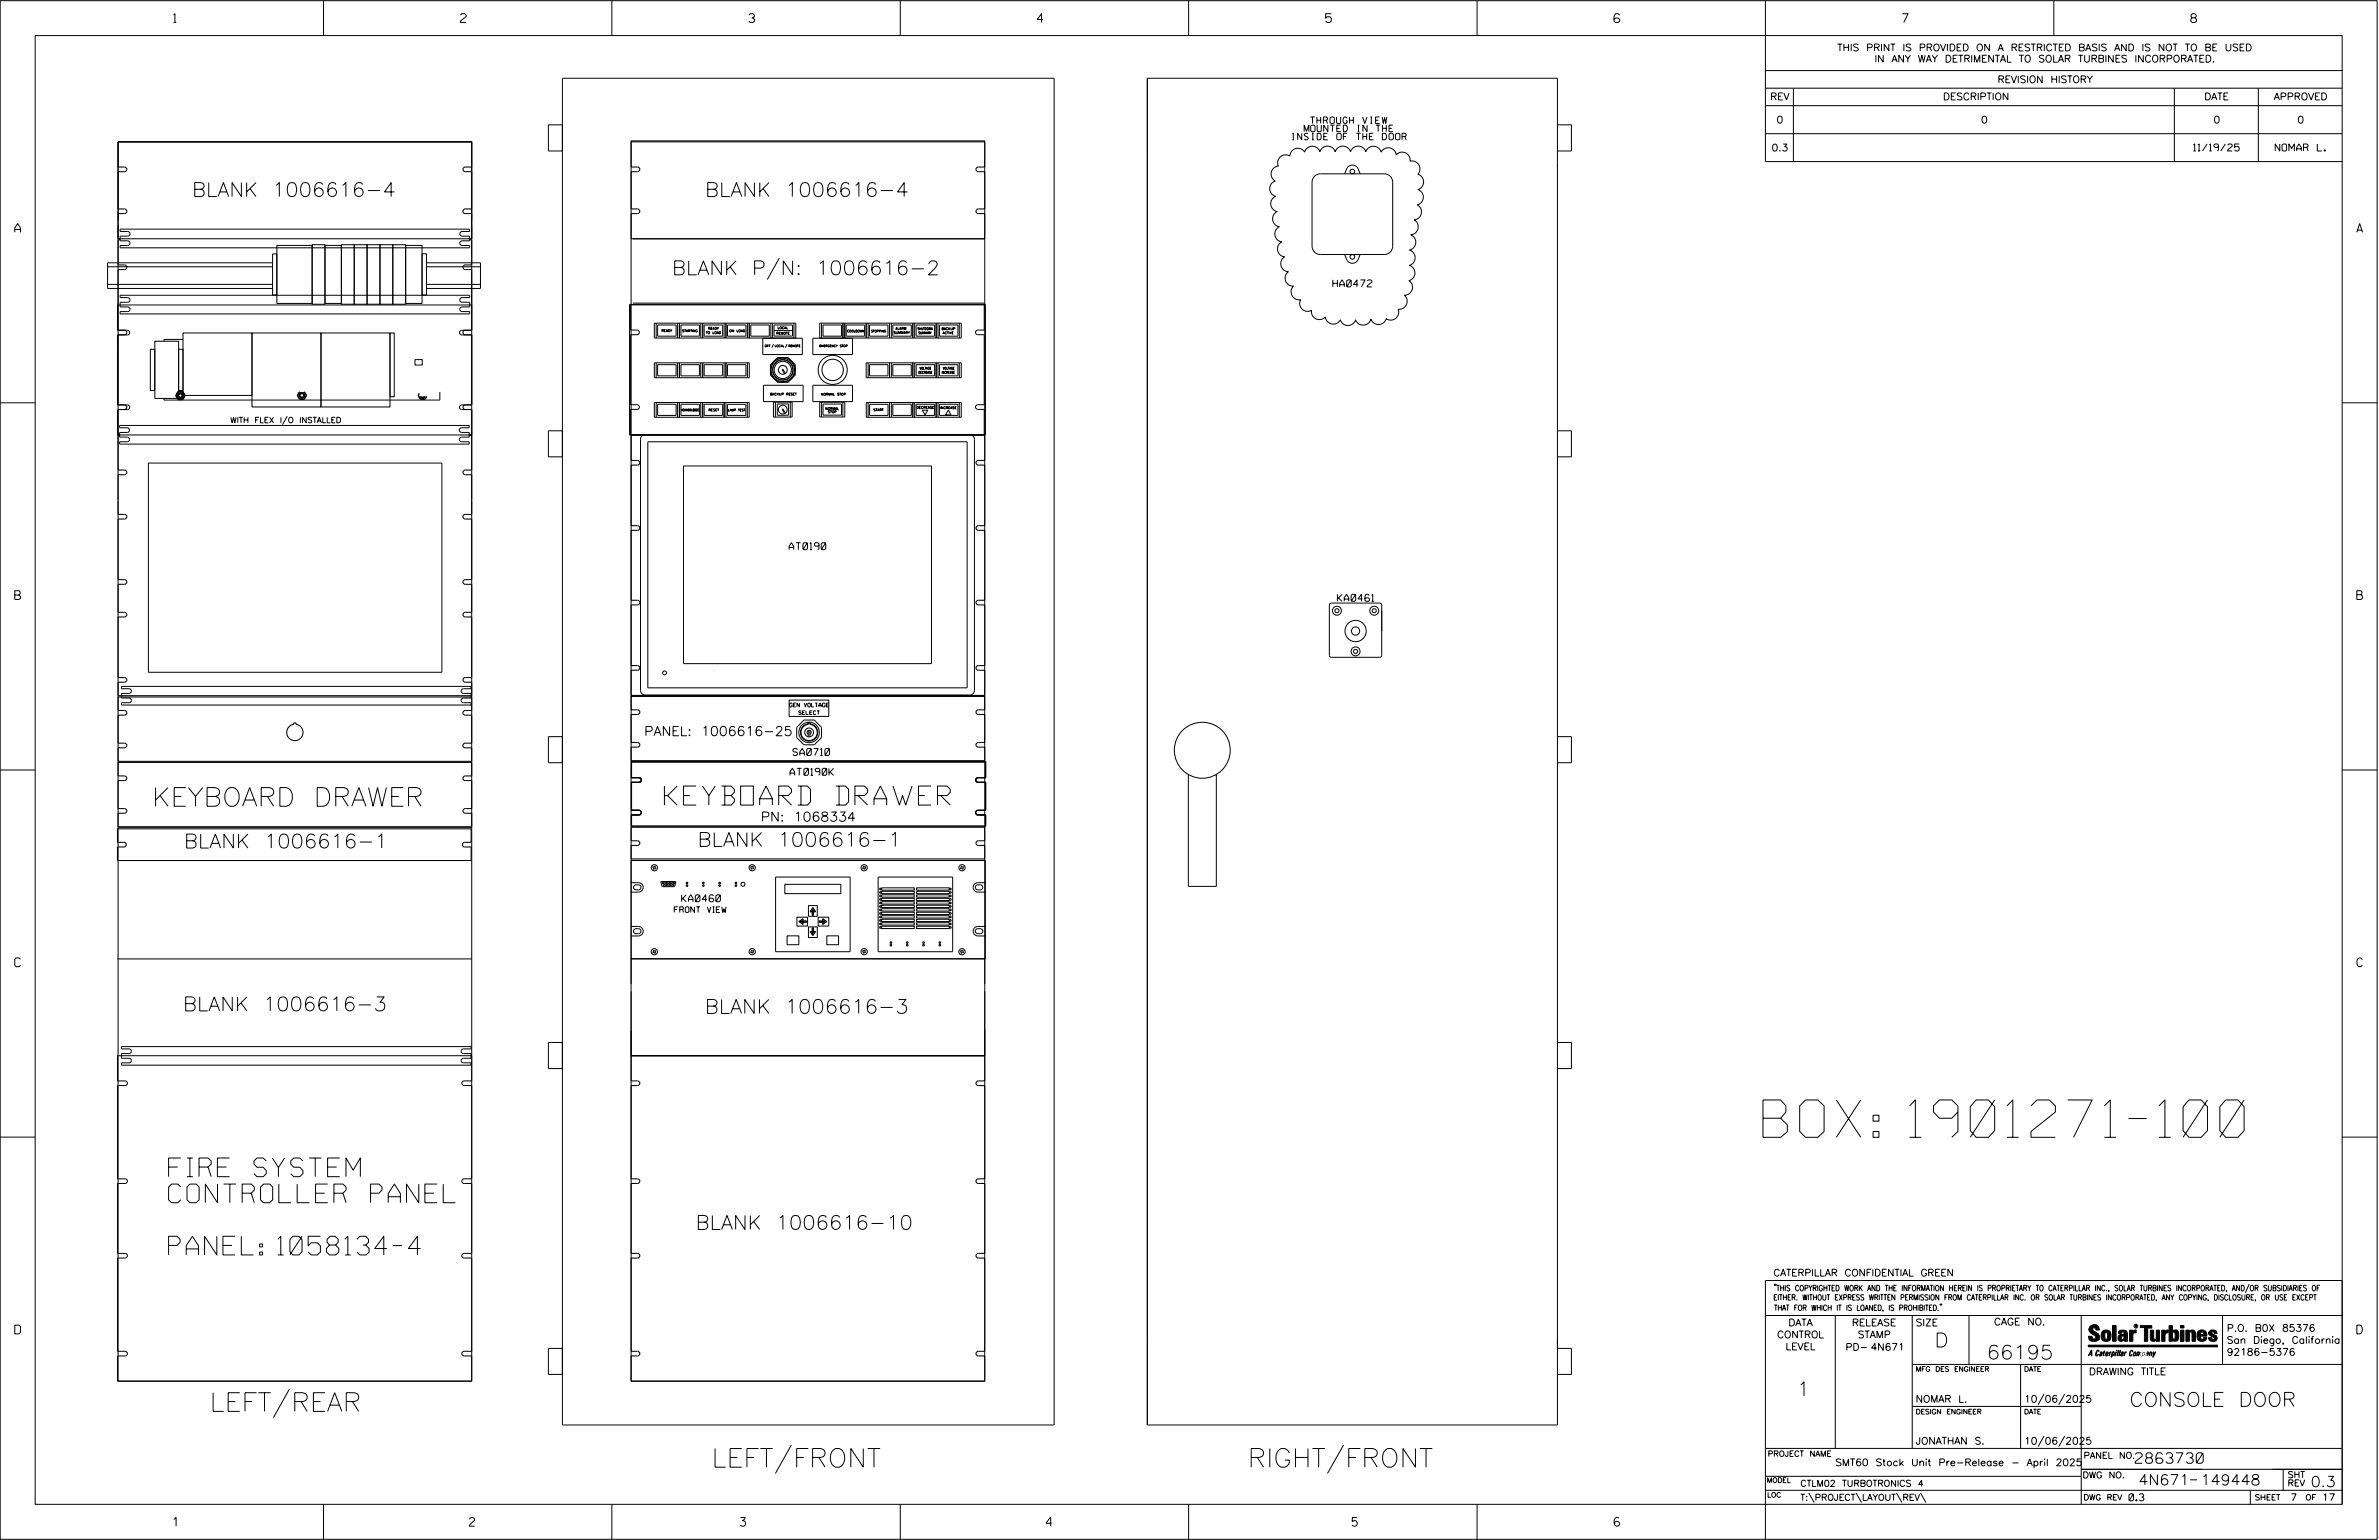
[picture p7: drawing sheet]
<svg xmlns="http://www.w3.org/2000/svg" width="864mm" height="559mm" viewBox="0 0 864 559" stroke-linecap="round" stroke-linejoin="round" font-family="sans-serif">
<defs><g id="words">
<text font-size="13.5" x="640" y="412.7">BOX: 1901271-100</text>
<text font-size="6.9" x="241.2" y="292.1">KEYBOARD DRAWER</text>
<g font-size="6.8">
<text x="55.2" y="292.5">KEYBOARD DRAWER</text>
<text x="61.2" y="427">FIRE SYSTEM</text>
<text x="61.2" y="436.4">CONTROLLER PANEL</text>
<text x="61.2" y="455.4">PANEL: 1058134-4</text>
<text x="76.1" y="512.1">LEFT/REAR</text>
<text x="258.3" y="532.4">LEFT/FRONT</text>
<text x="452.9" y="532.4">RIGHT/FRONT</text>
</g>
<g font-size="5.1">
<text x="69.7" y="71.3">BLANK 1006616-4</text>
<text x="256" y="71.3">BLANK 1006616-4</text>
<text x="244" y="99.7">BLANK P/N: 1006616-2</text>
<text x="66.8" y="307.7">BLANK 1006616-1</text>
<text x="253.2" y="307.1">BLANK 1006616-1</text>
<text x="66.4" y="366.8">BLANK 1006616-3</text>
<text x="255.9" y="367.7">BLANK 1006616-3</text>
<text x="252.5" y="446.1">BLANK 1006616-10</text>
<text x="702.3" y="488.8">D</text>
<text x="721.2" y="493.2">66195</text>
<text x="652.2" y="506.5">1</text>
<text x="773" y="510.3">CONSOLE DOOR</text>
</g>
<g font-size="3.8">
<text x="775.1" y="531">2863730</text>
<text x="776.3" y="538.9">4N671</text>
<text x="798.8" y="538.9">149448</text>
<text x="838.8" y="539.5">0.3</text>
</g>
<g font-size="3.4">
<text x="233.9" y="267">PANEL: 1006616-25</text>
<text x="276.2" y="298">PN: 1068334</text>
</g>
<g font-size="3.2">
<text x="63" y="8.2">1</text>
<text x="167.2" y="8.2">2</text>
<text x="271.8" y="8.2">3</text>
<text x="376.5" y="8.2">4</text>
<text x="481.2" y="8.2">5</text>
<text x="690.6" y="8.2">7</text>
<text x="795.3" y="8.2">8</text>
<text x="5.4" y="84.3">A</text>
<text x="855.5" y="84.3">A</text>
<text x="5.4" y="217.5">B</text>
<text x="855.6" y="217.5">B</text>
<text x="5.4" y="350.8">C</text>
<text x="855.6" y="350.8">C</text>
<text x="5.4" y="484">D</text>
<text x="855.6" y="484">D</text>
<text x="62.8" y="553.8">1</text>
<text x="170.4" y="553.8">2</text>
<text x="268.8" y="553.8">3</text>
<text x="379.8" y="553.8">4</text>
<text x="490.8" y="553.8">5</text>
<text x="585.9" y="553.8">6</text>
</g>
<g font-size="2.5">
<text x="666.9" y="18.5">THIS PRINT IS PROVIDED ON A RESTRICTED BASIS AND IS NOT TO BE USED</text>
<text x="680.5" y="22.6">IN ANY WAY DETRIMENTAL TO SOLAR TURBINES INCORPORATED.</text>
<text x="725.1" y="30">REVISION HISTORY</text>
<text x="642.6" y="36.3">REV</text>
<text x="705.3" y="36.3">DESCRIPTION</text>
<text x="800.2" y="36.3">DATE</text>
<text x="825.4" y="36.3">APPROVED</text>
<text x="644.9" y="44.7">0</text>
<text x="719.1" y="44.7">0</text>
<text x="803.5" y="44.7">0</text>
<text x="834" y="44.7">0</text>
<text x="643.1" y="54.8">0.3</text>
<text x="796.3" y="54.8">11/19/25</text>
<text x="825.9" y="54.8">NOMAR L.</text>
<text x="483.9" y="104.1">HA0472</text>
<text x="286.5" y="199.5">AT0190</text>
<text x="485.5" y="218.2">KA0461</text>
<text x="287.8" y="274.1">SA0710</text>
<text x="286.8" y="281.3">AT0190K</text>
<text x="247.4" y="327.2">KA0460</text>
<text x="643.8" y="463">CATERPILLAR CONFIDENTIAL GREEN</text>
<text x="645.1" y="485.5">CONTROL</text>
<text x="649.2" y="481.1">DATA</text>
<text x="672.3" y="481.1">RELEASE</text>
<text x="674.4" y="485.5">STAMP</text>
<text x="695.4" y="481.1">SIZE</text>
<text x="723.8" y="480.8">CAGE NO.</text>
<text x="808.4" y="483.1">P.O. B0X 85376</text>
<text x="648.2" y="489.8">LEVEL</text>
<text x="669.9" y="490">PD- 4N671</text>
<text x="808.4" y="487.5">San Diego, California</text>
<text x="808.4" y="491.8">92186-5376</text>
<text x="758.3" y="498.9">DRAWING TITLE</text>
<text x="695.4" y="508.9">NOMAR L.</text>
<text x="734.8" y="508.9">10/06/2025</text>
<text x="695.4" y="524.1">JONATHAN S.</text>
<text x="734.8" y="524.1">10/06/2025</text>
<text x="666.2" y="531.9">SMT60 Stock Unit Pre-Release - April 2025</text>
<text x="772.8" y="544.6">0.3</text>
<text x="831.4" y="544.6">7</text>
<text x="842.9" y="544.6">17</text>
</g>
<g font-size="2.4">
<text x="473.4" y="47.8">MOUNTED IN THE</text>
<text x="475.7" y="44.8">THROUGH VIEW</text>
<text x="468.7" y="50.7">INSIDE OF THE DOOR</text>
</g>
<g font-size="2.3">
<text x="756.4" y="529.2">PANEL NO.</text>
<text x="653.5" y="539.4">CTLM02 TURBOTRONICS 4</text>
<text x="756" y="536.3">DWG NO.</text>
<text x="830.4" y="539.3">REV</text>
<text x="830.4" y="536.2">SHT</text>
<text x="653.5" y="544.5">T:\PROJECT\LAYOUT\REV\</text>
</g>
<g font-size="2">
<text x="83.6" y="153.4">WITH FLEX I/O INSTALLED</text>
<text x="244.8" y="331.1">FRONT VIEW</text>
<text x="643.8" y="468.4">&quot;THIS COPYRIGHTED WORK AND THE INFORMATION HEREIN IS PROPRIETARY TO CATERPILLAR INC., SOLAR TURBINES INCORPORATED, AND/OR SUBSIDIARIES OF</text>
<text x="643.8" y="471.8">EITHER. WITHOUT EXPRESS WRITTEN PERMISSION FROM CATERPILLAR INC. OR SOLAR TURBINES INCORPORATED, ANY COPYING, DISCLOSURE, OR USE EXCEPT</text>
<text x="644" y="475.6">THAT FOR WHICH IT IS LOANED, IS PROHIBITED.&quot;</text>
<text x="641.7" y="528.5">PROJECT NAME</text>
<text x="756.3" y="544.3">DWG REV</text>
<text x="818.5" y="544.3">SHEET</text>
<text x="836.9" y="544.3">OF</text>
</g>
<g font-size="1.8">
<text x="695.4" y="497.6">MFG DES ENGINEER</text>
<text x="734.8" y="497.6">DATE</text>
<text x="695.4" y="513.1">DESIGN ENGINEER</text>
<text x="734.8" y="513.1">DATE</text>
<text x="641.3" y="538">MODEL</text>
<text x="641.5" y="543.3">LOC</text>
</g>
<g font-size="1.4">
<text x="286.6" y="256.5">GEN VOLTAGE</text>
<text x="289.9" y="259.3">SELECT</text>
</g>
<text font-size=".9" x="775.1" y="481.7">R</text>
<g font-size=".8">
<text x="257" y="119.6">READY</text>
<text x="282.3" y="119.4">LOCAL</text>
<text x="325.1" y="119.6">ALARM</text>
<text x="333.1" y="119.7">SHUTDOWN</text>
<text x="341.8" y="119.7">BACKUP</text>
<text x="240.1" y="120.4">READY</text>
<text x="247.6" y="120.5">STARTING</text>
<text x="256.2" y="121.1">TO LOAD</text>
<text x="264.7" y="120.5">ON LOAD</text>
<text x="277.2" y="125.9">OFF</text>
<text x="280.2" y="125.9">LOCAL</text>
<text x="281.8" y="121.4">REMOTE</text>
<text x="285.3" y="125.9">REMOTE</text>
<text x="297.4" y="125.9">EMERGENCY STOP</text>
<text x="307.5" y="120.6">COOLDOWN</text>
<text x="316.2" y="120.6">STOPPING</text>
<text x="324.3" y="121.1">SUMMARY</text>
<text x="333.4" y="121.2">SUMMARY</text>
<text x="342.2" y="121.2">ACTIVE</text>
<text x="333.4" y="135.6">DECREASE</text>
<text x="333.8" y="134.1">VOLTAGE</text>
<text x="341.8" y="135.6">INCREASE</text>
<text x="342.3" y="134.1">VOLTAGE</text>
<text x="279.5" y="143.4">BACKUP RESET</text>
<text x="298" y="143.5">NORMAL STOP</text>
<text x="247.4" y="149.2">ACKNOWLEDGE</text>
<text x="257.2" y="149.2">RESET</text>
<text x="264.3" y="149.2">LAMP TEST</text>
<text x="299.6" y="148.7">NORMAL</text>
<text x="300.5" y="149.9">STOP</text>
<text x="317.1" y="149.2">START</text>
<text x="332.7" y="148.3">DECREASE</text>
<text x="341.3" y="148.4">INCREASE</text>
</g>
</g></defs>
<g fill="none" stroke="#000" stroke-width=".36">
<path d="M.1 .2h862.8v558.4h-862.8zM12.8 12.9h837.4v533h-837.4zM117.4 .2v12.7M222.1 .2v12.7M326.8 .2v12.7M431.5 .2v12.7M536.2 .2v12.7M587.9 5.5l-.5-.5h-1l-.5 1v1.7l.5 .4h1l.6-.4v-.6l-.6-.5h-1l-.5 .5M640.9 .2v58.4h209.3M745.6 .2v12.7M204.2 28.4h178.5v488.7h-178.5zM416.5 28.4h148.9v488.7h-148.9z"/>
<path d="M640.9 25.6h209.3M640.9 32h209.3M640.9 38.3h209.3M651 32v26.6M789.3 32v26.6M819.8 32v26.6M42.9 51.5h128.3v449.7h-128.3zM204.2 45.3h-5.1v9.5h5.1M229.1 51.1h128.4v450.1h-128.4zM464.5 57.2a2.98 2.98 0 0 1 3.7-.6 2.89 2.89 0 0 1 2.2-2.7 2.89 2.89 0 0 1 3.2 1.2 2.93 2.93 0 0 1 2.7-2 2.93 2.93 0 0 1 2.8 1.9 2.91 2.91 0 0 1 2.8-2 2.91 2.91 0 0 1 2.8 2 2.94 2.94 0 0 1 2.8-2 2.94 2.94 0 0 1 2.8 2 2.91 2.91 0 0 1 2.7-2 2.91 2.91 0 0 1 2.8 2 2.92 2.92 0 0 1 2.8-1.9 2.92 2.92 0 0 1 2.8 2.1 2.91 2.91 0 0 1 3.1-1.5 2.91 2.91 0 0 1 2.3 2.5 2.9 2.9 0 0 1 3.4-.7 2.9 2.9 0 0 1 1.7 3 2.91 2.91 0 0 1 3.2 1.3 2.91 2.91 0 0 1-.4 3.5 2.9 2.9 0 0 1 2.1 2.7 2.9 2.9 0 0 1-2.1 2.8 2.9 2.9 0 0 1 2 2.8 2.9 2.9 0 0 1-2.2 2.7 2.94 2.94 0 0 1 1.4 3.2 2.94 2.94 0 0 1-2.5 2.3 2.91 2.91 0 0 1 1.3 3.2 2.91 2.91 0 0 1-2.6 2.2 2.91 2.91 0 0 1 1.8 2.9 2.91 2.91 0 0 1-2.2 2.6 2.9 2.9 0 0 1 2 2.8 2.9 2.9 0 0 1-2 2.8 2.92 2.92 0 0 1 1.9 2.8 2.92 2.92 0 0 1-2.1 2.7 2.9 2.9 0 0 1 1.1 3.3 2.9 2.9 0 0 1-2.8 2 2.91 2.91 0 0 1 .8 3.4 2.91 2.91 0 0 1-3 1.7 2.91 2.91 0 0 1-.9 3.3 2.91 2.91 0 0 1-3.5 .1 2.91 2.91 0 0 1-2.7 2.2 2.91 2.91 0 0 1-2.8-2 2.93 2.93 0 0 1-2.7 2.2 2.93 2.93 0 0 1-2.9-1.9 2.9 2.9 0 0 1-2.8 2 2.9 2.9 0 0 1-2.7-2 2.92 2.92 0 0 1-3.2 1.4 2.92 2.92 0 0 1-2.3-2.5 2.91 2.91 0 0 1-3.4 .7 2.91 2.91 0 0 1-1.6-3.1 2.9 2.9 0 0 1-3.4-.4 2.9 2.9 0 0 1-.6-3.4 2.93 2.93 0 0 1-3.1-1.6 2.93 2.93 0 0 1 .5-3.4 2.89 2.89 0 0 1-2.8-1.9 2.89 2.89 0 0 1 1-3.3 2.93 2.93 0 0 1-2.7-2.2 2.93 2.93 0 0 1 1.3-3.2 2.91 2.91 0 0 1-2.5-2.3 2.91 2.91 0 0 1 1.4-3.1 2.92 2.92 0 0 1-2.4-2.5 2.92 2.92 0 0 1 1.6-3 2.92 2.92 0 0 1-2.4-2.5 2.92 2.92 0 0 1 1.6-3 2.92 2.92 0 0 1-2.3-2.6 2.92 2.92 0 0 1 1.7-3 2.89 2.89 0 0 1-2.1-2.7 2.89 2.89 0 0 1 2-2.8 2.9 2.9 0 0 1-1.4-3.1 2.9 2.9 0 0 1 2.5-2.3 2.9 2.9 0 0 1 .5-3.1zM565.4 45.3h5v9.5h-5M640.9 48.5h209.3"/>
<path d="M477.2 64l.7-.6 1.4-.3h23.2a3 3 0 0 1 3.1 3v23.2a3 3 0 0 1-3.1 3.1h-23.2a3 3 0 0 1-3-3.1v-23.2l.3-1.4zM488.1 63.1l.9-2.2a2.33 2.33 0 0 1 3.9 .1l.8 2.1M39.1 96.8h59.9M43.6 83.1h126.9v.9h-2.8a.85 .85 0 0 0-.8 .8 .85 .85 0 0 0 .8 .9h2.8v1.7h-2.8a.85 .85 0 0 0-.8 .8 .85 .85 0 0 0 .8 .9h2.8v.8h-126.9v-.8h2.8a.85 .85 0 0 0 .8-.9 .85 .85 0 0 0-.8-.8h-2.8v-1.7h2.8a.85 .85 0 0 0 .8-.9 .85 .85 0 0 0-.8-.8h-2.8zM99 92.1h1.5v14.9h-1.5zM99 95.4h-59.9v9.3h59.9M100.5 89h12.8v21.1h-12.8zM113.3 88.8h4.7v21.6h-4.7zM118 89h5.9v21.1h-5.9zM123.9 88.8h4.7v21.6h-4.7zM128.6 88.8h4.6v21.6h-4.6zM133.2 88.8h4.7v21.6h-4.7z"/>
<path d="M137.9 88.8h4.7v21.6h-4.7zM142.6 88.8h4.6v21.6h-4.6zM147.2 89h6v21.1h-6zM153.2 92.1h1.6v14.9h-1.6zM154.8 95.4h19.6v9.3h-19.6M154.8 96.8h19.6M229.8 86.6h127.7M282.9 93.7l-4.3 7.7M488.1 92.4l.9 2.1a2.33 2.33 0 0 0 3.9-.1l.8-2M39.1 103.2h59.9M42.7 110.7h128.5v9.1h-3.6a.85 .85 0 0 0-.8 .9 .85 .85 0 0 0 .8 .8h3.6v25.4h-3.6a.85 .85 0 0 0-.8 .9 .85 .85 0 0 0 .8 .8h3.6v9.2h-128.5v-9.2h3.5a.85 .85 0 0 0 .9-.8 .85 .85 0 0 0-.9-.9h-3.5v-25.4h3.5a.85 .85 0 0 0 .9-.8 .85 .85 0 0 0-.9-.9h-3.5zM43.6 107.1h126.9v.9h-2.8a.85 .85 0 0 0-.8 .8 .85 .85 0 0 0 .8 .9h2.8v1.7h-2.8a.85 .85 0 0 0-.8 .8 .85 .85 0 0 0 .8 .9h2.8v.8h-126.9v-.8h2.8a.85 .85 0 0 0 .8-.9 .85 .85 0 0 0-.8-.8h-2.8v-1.7h2.8a.85 .85 0 0 0 .8-.9 .85 .85 0 0 0-.8-.8h-2.8z"/>
<path d="M154.8 103.2h19.6M228.5 110.5h129.2v47.3h-129.2zM228.9 110.6h128.4v9.2h-2.3a.85 .85 0 0 0-.9 .8 .85 .85 0 0 0 .9 .9h2.3v25.4h-2.3a.85 .85 0 0 0-.9 .8 .85 .85 0 0 0 .9 .9h2.3v9.1h-128.4v-9.1h2.3a.85 .85 0 0 0 .9-.9 .85 .85 0 0 0-.9-.8h-2.3v-25.4h2.3a.85 .85 0 0 0 .9-.9 .85 .85 0 0 0-.9-.8h-2.3zM229.8 110h127.7M238.2 117.3v5.4M238.7 117.9h6.7v4.1h-6.7zM246 117.3v5.4M246.6 117.3v5.4M247.2 117.9h6.7v4.1h-6.7zM254.4 117.3v5.4M255.1 117.3v5.4M255.6 117.9h6.7v4.1h-6.7z"/>
<path d="M262.9 117.3v5.4M263.5 117.3v5.4M264.1 117.9h6.7v4.1h-6.7zM271.3 117.3v5.4M272 117.3v5.4M272.6 117.9h6.7v4.1h-6.7zM279.8 117.3v5.3M280.5 117.3v5.4M281 117.9h6.7v4.1h-6.7zM281 119.9h6.7M288.2 117.3v5.3M298.2 117.3v5.4"/>
<path d="M298.8 117.9h6.7v4.1h-6.7zM306 117.3v5.4M306.7 117.3v5.4M307.2 117.9h6.7v4.1h-6.7zM314.4 117.3v5.4M315.1 117.3v5.4M315.6 117.9h6.7v4.1h-6.7zM322.9 117.3v5.4M323.6 117.3v5.4M324.1 117.9h6.7v4.1h-6.7zM331.4 117.3v5.4M332 117.3v5.4"/>
<path d="M332.6 117.9h6.7v4.1h-6.7zM339.8 117.3v5.4M340.5 117.3v5.4M341 117.9h6.7v4.1h-6.7zM348.2 117.3v5.4M54.6 126.8h1.6v14.9h-1.6zM56.2 123.8h8.6v20.8h-8.6zM64.8 126.8h1.6v14.9h-1.6zM66.4 120.8h25.1v22.7h-25.1zM66.4 123.2h-6.9v.6M91.5 120.8h25v26.9h-25zM116.5 120.8h25.1v26.9h-25.1z"/>
<path d="M141.6 120.8h1.5v23.2h-1.5zM150.6 130.5h2.7v2h-2.7zM237.5 131.7h34.5v5.4h-34.5zM238.2 131.7v5.4M238.7 132.3h6.7v4.1h-6.7zM246 131.7v5.4M246.6 131.7v5.4M247.2 132.3h6.7v4.1h-6.7zM254.4 131.7v5.4M255.1 131.7v5.4M255.6 132.3h6.7v4.1h-6.7zM262.9 131.7v5.4"/>
<path d="M263.5 131.7v5.4M264.1 132.3h6.7v4.1h-6.7zM271.3 131.7v5.4M277.1 139.8h14.4v5.9h-14.4zM280.8 124.8l-.6 1.4M285.1 135.5l-.9-1.6-.3 .2 .9 1.6M285.7 124.8l-.6 1.4M288.9 122.7v-5.4h-51.4v5.4h53.8v6h-14.4v-6M295.1 139.8h14.4v5.9h-14.4zM297.6 122.7v-5.4h51.3v5.4h-53.8v6h14.4v-6M314.4 131.7h34.5v5.4h-34.5zM315.1 131.7v5.4"/>
<path d="M315.6 132.3h6.7v4.1h-6.7zM322.9 131.7v5.4M323.6 131.7v5.4M324.1 132.3h6.7v4.1h-6.7zM331.4 131.7v5.4M332 131.7v5.4M332.6 132.3h6.7v4.1h-6.7zM339.8 131.7v5.4M340.5 131.7v5.4M341 132.3h6.7v4.1h-6.7zM348.2 131.7v5.4M.1 146.2h12.7"/>
<path d="M43.4 154.4h126.9v.8h-2.7a.85 .85 0 0 0-.9 .9 .85 .85 0 0 0 .9 .8h2.7v1.7h-2.7a.85 .85 0 0 0-.9 .9 .85 .85 0 0 0 .9 .8h2.7v.8h-126.9v-.8h2.8a.85 .85 0 0 0 .8-.8 .85 .85 0 0 0-.8-.9h-2.8v-1.7h2.8a.85 .85 0 0 0 .8-.8 .85 .85 0 0 0-.8-.9h-2.8zM47 155.5h.1M47 158.9h.1M64.7 142.1h1.6l.9 1.4-.9 1.5h-1.6l-.9-1.5zM104.3 151l-1.7 3.1M108.7 142.2l-.8 1.3 .9 1.4h1.7l.8-1.4-.8-1.3M108.9 142.2a1.47 1.47 0 0 0-.4 2.2 1.47 1.47 0 0 0 2.2 0 1.47 1.47 0 0 0-.4-2.2M152.2 142.7a1.47 1.47 0 0 0 .7 2.1 1.47 1.47 0 0 0 2-.9l-.6 1h-1.7l-.8-1.4zM152.5 143.9a.97 .97 0 0 0 .9 .6 .97 .97 0 0 0 .9-.6 .96 .96 0 0 1-.8 .6 .96 .96 0 0 1-.9-.6M154 143.9l-.5 .2-.5-.2M154.2 143.9l-.7 .4-.8-.4M159.7 142.2v3h-100.2v-.7"/>
<path d="M166.7 155.5h.1M166.7 158.9h.1M204.2 156.3h-5.1v9.5h5.1M234.2 157.7a1.69 1.69 0 0 0-1.7 1.6v91.2a1.69 1.69 0 0 0 1.7 1.7h117.8a1.69 1.69 0 0 0 1.7-1.7v-91.2a1.69 1.69 0 0 0-1.7-1.6M237.5 146.1h34.5v5.3h-34.5zM238.2 146.1v5.3M238.7 146.7h6.7v4h-6.7zM246 146.1v5.3M246.6 146.1v5.3M247.2 146.7h6.7v4h-6.7zM254.4 146.1v5.3M255.1 146.1v5.3"/>
<path d="M255.6 146.7h6.7v4h-6.7zM262.9 146.1v5.3M263.5 146.1v5.3M264.1 146.7h6.7v4h-6.7zM271.3 146.1v5.3M280.8 145.9h6.7v5.4h-6.7zM281.5 145.9v5.4M282.2 146.6h4v4.1h-4zM284.2 148.6h.1M285.1 149.9l-.9-1.5-.3 .1 .9 1.6M286.9 145.9v5.4M297.6 145.9h9.1v5.4h-9.1z"/>
<path d="M298.2 145.9v5.4M298.8 146.6h6.7v4h-6.7zM306 145.9v5.4M314.5 146.1h34.4v5.3h-34.4zM315.1 146.1v5.3M315.7 146.7h6.7v4h-6.7zM322.9 146.1v5.3M323.6 146.1v5.3M324.1 146.7h6.7v4h-6.7zM331.4 146.1v5.3M332 146.1v5.3M332.6 146.7h6.7v4h-6.7z"/>
<path d="M334.8 148.8h2l-1 1.7zM339.8 146.1v5.3M340.5 146.1v5.3M341 146.7h6.7v4h-6.7zM344.2 148.8l1 1.7h-1.9zM348.2 146.1v5.3M565.4 156.3h5v9.5h-5M850.2 146.2h12.7M53.9 168h106.5v75.9h-106.5zM235.2 160.3h115.9v89.3h-115.9zM248.1 169.1h90v71.7h-90zM482.8 219l.5-.2h17.5l.6 .2 .2 .6v18.2l-.2 .5-.6 .2h-17.5l-.5-.2-.2-.5v-18.2z"/>
<path d="M44.1 249.1h126.9v.8h-2.8a.85 .85 0 0 0-.8 .9 .85 .85 0 0 0 .8 .8h2.8v1.7h-2.8a.85 .85 0 0 0-.8 .8 .85 .85 0 0 0 .8 .9h2.8v.8h-126.9v-.8h2.7a.85 .85 0 0 0 .9-.9 .85 .85 0 0 0-.9-.8h-2.7v-1.7h2.7a.85 .85 0 0 0 .9-.8 .85 .85 0 0 0-.9-.9h-2.7zM286.5 254h14.3v6h-14.3zM.1 279.4h12.7M204.2 267.3h-5.1v9.5h5.1M229.1 276.4h128.7v5.8M229.2 276.4v5.8h3.1l.6 .8M293.4 265.1v2.2M293.4 266.5a.75 .75 0 0 1-.3-1.2 .75 .75 0 0 1 1.2 0 .75 .75 0 0 1-.3 1.2M294 265.1v2.2M565.4 267.3h5v9.5h-5M850.2 279.4h12.7M229.2 294l3.1 .1 .6 .8"/>
<path d="M229.2 295.7v4.1h128.6v-4.1M232 282.2a.85 .85 0 0 1 .8 .8 .85 .85 0 0 1-.8 .9M232 294l.5 .3 .3 .6M232.8 294.9l-.3 .6-.5 .2M232.8 294.9h.1M232.9 294.9h.1M232.9 283l-.6 .8-3.1 .1 .1 10.1M232.9 294.9l-.6 .7-3.1 .1M354.2 294.9l.2 .6 .6 .2M354.2 294.9h.1M355 294l-.6 .3-.2 .6M355 295.7h2.8"/>
<path d="M355.1 282.2a.85 .85 0 0 0-.8 .8 .85 .85 0 0 0 .8 .8M357.8 283.9v10.1M357.8 282.2h-2.8a.85 .85 0 0 0-.8 .8 .85 .85 0 0 0 .8 .9l2.8-.1M357.8 294h-2.8M431.4 281v40.6h10.1v-40.6M229.1 312.2h128.6v35.7h-128.6zM237.1 314.4h.9l-.2 .4 .3 .2-.1 .3h-.9zM239.9 319.9h5.3l.2 .2-.6 1.6h-4.3zM272.6 314.4h.9l-.2 .4 .3 .2-.1 .3h-.9zM281.6 318.2h27v27.1h-27zM313.3 314.4h.8l.2 .3-.4 .2 .2 .4h-.8zM318.8 318.2h27v27.1h-27z"/>
<path d="M348.8 314.4h.9l.1 .3-.3 .2 .2 .4h-.9zM229.1 336.2h2.7a1.81 1.81 0 0 1 1.7 1.7M229.1 320.3h2.7a1.75 1.75 0 0 1 1.7 1.7M230.2 337.2l1.6-.2a.92 .92 0 0 1 .9 .9 .92 .92 0 0 1-.9 .9l-1.6-.3a.89 .89 0 0 1 0-1.3zM230.2 321.3l1.6-.2a.92 .92 0 0 1 .9 .9 .92 .92 0 0 1-.9 .9l-1.6-.3a.89 .89 0 0 1 0-1.3zM233.5 322h.1M233.5 337.9h.1M233.5 337.9a1.81 1.81 0 0 1-1.7 1.7h-2.7M233.5 322a1.75 1.75 0 0 1-1.7 1.7h-2.7M284.9 320.9h20.3v3.4h-20.3zM285.7 339.6h4.3v3.2h-4.3zM289.3 332.8h3.9v3.2h-3.9z"/>
<path d="M289.9 334.4l1.6-1v2zM291.5 334.2h1.3v.5h-1.3M293.5 336.3h3.2v3.9h-3.2zM293.5 328.6h3.2v3.9h-3.2zM294 338h2.1l-1 1.5zM294.8 338v-1.3h.5v1.3M294.8 330.8v1.4h.5v-1.4M295.1 329.3l1 1.5h-2.1zM297 332.8h3.8v3.2h-3.8zM298.7 333.4l1.5 1-1.5 1zM298.7 334.2h-1.4v.5h1.4M300.1 339.6h4.3v3.2h-4.3z"/>
<path d="M320 336.1h11.9v.8h-11.9zM320 334.8h11.9v.9h-11.9zM320 333.6h11.9v.8h-11.9zM320 332.3h11.9v.8h-11.9zM320 331h11.9v.9h-11.9zM320 329.7h11.9v.9h-11.9zM320 328.5h11.9v.8h-11.9zM320 327.2h11.9v.8h-11.9zM320 326h11.9v.8h-11.9zM320 324.7h11.9v.8h-11.9zM320 323.4h11.9v.9h-11.9zM320 322.2h11.9v.8h-11.9z"/>
<path d="M332.7 336.1h11.9v.8h-11.9zM332.7 334.8h11.9v.9h-11.9zM332.7 333.6h11.9v.8h-11.9zM332.7 332.3h11.9v.8h-11.9zM332.7 331h11.9v.9h-11.9zM332.7 329.7h11.9v.9h-11.9zM332.7 328.5h11.9v.8h-11.9zM332.7 327.2h11.9v.8h-11.9zM332.7 326h11.9v.8h-11.9zM332.7 324.7h11.9v.8h-11.9zM332.7 323.4h11.9v.9h-11.9zM332.7 322.2h11.9v.8h-11.9z"/>
<path d="M353.3 322h.1M353.3 337.9h.1M353.3 337.9a1.75 1.75 0 0 0 1.7 1.7h2.7M353.3 322a1.69 1.69 0 0 0 1.7 1.7h2.7M354.3 337.2l1.5-.2a.92 .92 0 0 1 1 .9 .92 .92 0 0 1-1 .9l-1.5-.3a.89 .89 0 0 1 0-1.3zM354.3 321.3l1.5-.2a.92 .92 0 0 1 1 .9 .92 .92 0 0 1-1 .9l-1.5-.3a.89 .89 0 0 1 0-1.3zM357.7 336.2h-2.7a1.75 1.75 0 0 0-1.7 1.7M357.7 320.3h-2.7a1.69 1.69 0 0 0-1.7 1.7M42.7 347.9h128.5M237.1 344.9l.3-.2 .2 .4 .4-.2v.9l-.3 .1-.2-.3-.4 .2zM237.8 345.4h.1M272.9 345.6h.1"/>
<path d="M273.3 345.4l.2 .4-.3 .1-.2-.3M273.4 345.4l.2-.2-.1-.3-.4 .2-.2-.4-.3 .2 .2 .4-.3 .2 .1 .3 .3-.2M273.4 345.4h-.1M313.3 344.9l.3 .2 .3-.4 .2 .2-.2 .4 .4 .2-.2 .3-.3-.2-.3 .3-.2-.1zM313.4 345.4h.1M348.8 344.9l.4 .2 .2-.4 .3 .2-.2 .4 .3 .2-.1 .3-.4-.2-.2 .3-.3-.1zM348.9 345.4h.1M357.5 359.7v23.4h-128.4v-23.4M204.2 378.3h-5.1v9.4h5.1M565.4 378.3h5v9.4h-5M42.7 383.1h128.5v9.1h-2.7a.85 .85 0 0 0-.9 .9 .85 .85 0 0 0 .9 .8h2.7v33.8h-2.7a.85 .85 0 0 0-.9 .9 .85 .85 0 0 0 .9 .8h2.7v25.4h-2.7a.85 .85 0 0 0-.9 .8 .85 .85 0 0 0 .9 .9h2.7v33.8h-2.7a.85 .85 0 0 0-.9 .9 .85 .85 0 0 0 .9 .8h2.7v9.2h-128.5v-9.2h2.7a.85 .85 0 0 0 .8-.8 .85 .85 0 0 0-.8-.9h-2.7v-33.8h2.7a.85 .85 0 0 0 .8-.9 .85 .85 0 0 0-.8-.8h-2.7v-25.4h2.7a.85 .85 0 0 0 .8-.8 .85 .85 0 0 0-.8-.9h-2.7v-33.8h2.7a.85 .85 0 0 0 .8-.8 .85 .85 0 0 0-.8-.9h-2.7zM47.7 384.8l-.5-.7-3.1-.1v-1.7h2.7a.85 .85 0 0 0 .9-.8 .85 .85 0 0 0-.9-.9h-2.7v-.8h126.9v.8h-2.8a.85 .85 0 0 0-.8 .9 .85 .85 0 0 0 .8 .8h2.8v1.7l-3.1 .1-.5 .7"/>
<path d="M167.4 384.8l.5 .8 3.1 .1v.8h-126.9v-.8l3.1-.1 .5-.8M.1 412.6h12.7M850.2 412.6h12.7M640.9 477.3h209.3M644.2 466.1l-.1 .4M644.7 466.1l-.2 .4M666.2 477.3v48.3M694.2 477.3v48.3M704.4 473.3l-.1 .4M704.8 473.3l-.1 .4M714.8 477.3v17.8M755.5 477.3v68.6"/>
<path d="M806.8 477.3v17.8M816.5 466l-1.4 3.1M850.2 464.6h-209.3v94M850.2 464.8v81.1M204.2 489.3h-5.1v9.4h5.1M565.4 489.3h5v9.4h-5M694.2 495.1h156M733.5 495.1v30.5M758.6 481.4a2.02 2.02 0 0 1 3.1-.1l.5 1.3h-1.3l-.2-.6-.4-.2-.6 .1-.1 .4 .4 .7a2.46 2.46 0 0 1 2.2 2.9 2.83 2.83 0 0 1-3.8 .3l-.3-1.3h1.3l.2 .7 .6 .3 .5-.2 .2-.5-.4-.6-1.9-1.2-.4-.9zM759.2 491.3h-.7l.7-1.2v1.9h.2l-.1-2.1-1.3 2.1 .5-.5h.7M761.3 490l.3-.2 .4 .3-.1 .3-.3-.4-.4 .3-.3 1.6h.4l.4-.5-.3 .6-.4 .1-.3-.4zM762.6 490.6l.5-.1-.1 1.4h-.9a.74 .74 0 0 1 .9-.8l-.3 .7-.5 .1 .2-.5 .6-.2v-.5l-.7 .2z"/>
<path d="M763 483.2a2.17 2.17 0 0 1 3.1 0l.3 1.4-.3 1.5a2.17 2.17 0 0 1-3.1 0l-.3-1.5zM763.6 490.5l.4-.4 .2 .6h-.3l-.3 .9 .2 .4-.3-.1zM764.1 483.7l.5-.4 .4 .3v2.2l-.4 .2-.5-.2zM764.6 491.1l.6 .2v-.7l-.4-.1-.4 .6-.1 .8h.6M764.6 491.1l-.1 .8h.4M764.6 482.6v.8M764.8 490.7l.4 .1v.3h-.6zM765 491.5l-.1 .4zM766 490.5l-.5 1.5zM766 490.8l.4-.3-.4 .4M766.9 481h1.3v5.7h-1.3zM767 490.8l.5 .1-.3 .8-.4 .2z"/>
<path d="M767.3 490.5h-.5l-.5 2M767.3 490.5a.8 .8 0 0 1 .2 1 .8 .8 0 0 1-.9 .4l-.1 .6M767.3 490.5l-.1 .2M768.1 490.5l-.4 1.5zM768.2 489.9h.3l-.1 .2h-.2zM769 489.9l-.5 2.1zM769.7 489.9l-.6 2.1zM770.1 491.4l.5-.3-.5 .8zM770.4 491.9h.1M770.6 491.1l.1-.4-.7 .2 .1-.3 .6-.1 .2 .3-.5 1.1M770.6 491.1a.74 .74 0 0 0-.8 .8h.6M771 484.8h-.7l-.3 .6 .4 .7 .5-.3 .1-2.4h-.8l-.1 .4h-1.2a1.71 1.71 0 0 1 1.8-1.3 1.71 1.71 0 0 1 1.6 1.4v2.8h-1.1l-.1-.6"/>
<path d="M771 484.2l-1.5 .1a1.41 1.41 0 0 0 0 2.4l.5 .1 1.1-.7M771.2 486.1h-.1M771.4 490.5l.1 .3 .4-.3-.9 1.5zM771.5 490.8h.1M773 482.7h1.2v.5l.5-.5 .7-.1v1h-.6l-.5 .4-.1 2.7h-1.2zM773.3 490.3l.6-.4 .4 .2-.1 .4-.3-.4a1.28 1.28 0 0 0-.5 1.8l.6-.4-.1 .4-.8 .1zM774.7 490.8l.5-.3a.88 .88 0 0 1 .2 .9 .88 .88 0 0 1-.7 .7l-.2-.2zM774.8 490.9h.5l-.3 1h-.3l-.2-.2zM775.2 490.5l-.1 .2M776.8 481h4.3v.9h-1.5v4.8h-1.3M776.8 490.6l-.8 .2v-.3l-.4 1.5 .8-1.3v1.3l.3-1.2M779.3 491.1h.4"/>
<path d="M779.6 490.5h.3l-.3 1.4M779.6 490.7h.2l-.1 .4M779.7 491.1l-.1 .4M779.7 491.1l-.4 .2M780.1 492l.4-1.5 .1 .3 .3-.3 .3 .2-.3 1.3v-1.3l-.7 1.3M780.6 482.7h1.2v2.7l.1 .4 .4 .3 .4-.7v-2.7h1.2l.1 4h-1.3v-.5l-1.1 .6-.7-.3-.3-.7zM781.6 492.5l1-2-.8 1.3-.2-1.3-.2 2M784.7 482.7h1.2v.5l.5-.5 .7-.1v1h-.5l-.6 .4-.1 2.7h-1.2zM787.4 481h1.2v2a1.4 1.4 0 0 1 2.2 .2l.1 1.4-.4 1.9-1.5 .1-.4-.5v-1l.5 .9 .5-.3v-2.1l-.5-.4-.5 .7v2.8h-1.2zM791.5 482.7h1.3v4h-1.3zM791.5 481h1.3v.9h-1.3zM793.5 482.7h1.3v.4l.7-.5 1.1 .2 .4 .6v3.3h-1.3l-.2-3.4-.7 .2v3.2h-1.3z"/>
<path d="M794.8 483.1h.1M797.7 483.2a1.92 1.92 0 0 1 2.4-.5 1.92 1.92 0 0 1 1 2.1h-2.3v.8l.6 .5 .5-.3v-.5h1.2a1.83 1.83 0 0 1-2.1 1.4 1.83 1.83 0 0 1-1.5-2.1zM798.8 484.2v.6M799.1 483.4h.6l.2 .8h-1.1zM804.6 482.9a1.84 1.84 0 0 0-2.9 .8 3.3 3.3 0 0 0 2.2 1.9l-.5 .5-.4-.3-.1-.4h-1.2l.1 .6a1.92 1.92 0 0 0 2.9 .4M804.9 483.8h-1.2l-.2-.6-.5 .1-.1 .3 .1 .3 1.8 .9M805.1 488.1h-47.1v.6h47.1M105.1 504l-5.8 10.4M694.2 510.3h61.3M742 505.8l-2.2 3.9M749.5 505.8l-2.2 3.9M287.3 524.3l-5.8 10.3"/>
<path d="M487.7 524.3l-5.8 10.3M640.9 525.6h209.2M640.9 535.7h114.6M742 521.1l-2.2 3.8M749.5 521.1l-2.2 3.8M755.5 533.2h94.7M795 537h2.6M828.8 533.2v7.6M117.4 545.9v12.7M222.1 545.9v12.7M326.8 545.9v12.7M431.5 545.9v12.7"/>
<path d="M536.2 545.9v12.7M640.9 540.8h209.3M656.6 541.7l2 3.5M673.8 541.7l1.9 3.5M688.4 541.7l2 3.5M697.2 541.7l1.9 3.5M816.9 541v4.9M863.5 557.9h.1"/>
<circle cx="490.9" cy="62.2" r=".84"/>
<circle cx="490.9" cy="93.2" r=".85"/>
<circle cx="284.2" cy="134.2" r="1.59"/>
<circle cx="284.2" cy="134.2" r="3.1"/>
<circle cx="284.2" cy="134.2" r="4.2"/>
<circle cx="284.2" cy="134.2" r="4.9"/>
<circle cx="284.2" cy="134.2" r="3.7"/>
<circle cx="284.2" cy="134.2" r="4.5"/>
<circle cx="302.3" cy="134.2" r="3.9"/>
<circle cx="302.3" cy="134.2" r="5.3"/>
<circle cx="65.5" cy="143.5" r="1.47"/>
<circle cx="65.5" cy="143.5" r=".97"/>
<circle cx="65.5" cy="143.5" r=".65"/>
<circle cx="65.5" cy="143.5" r=".85"/>
<circle cx="109.6" cy="143.5" r=".97"/>
<circle cx="109.6" cy="143.5" r=".64"/>
<circle cx="109.6" cy="143.5" r="1.06"/>
<circle cx="109.6" cy="143.5" r=".84"/>
<circle cx="284.2" cy="148.6" r="1.59"/>
<circle cx="485.3" cy="221.6" r=".74"/>
<circle cx="485.3" cy="221.6" r="1.62"/>
<circle cx="492.1" cy="229" r="3.9"/>
<circle cx="492.1" cy="229" r="1.48"/>
<circle cx="492.1" cy="236.4" r="1.62"/>
<circle cx="492.1" cy="236.4" r=".75"/>
<circle cx="498.9" cy="221.6" r=".74"/>
<circle cx="498.9" cy="221.6" r="1.63"/>
<circle cx="241.3" cy="244.2" r=".72"/>
<circle cx="293.7" cy="265.8" r="4.9"/>
<circle cx="293.7" cy="265.8" r="3.7"/>
<circle cx="293.7" cy="265.8" r="1.6"/>
<circle cx="293.7" cy="265.8" r="3.1"/>
<circle cx="436.4" cy="272.2" r="10.2"/>
<circle cx="237.5" cy="314.9" r="1.14"/>
<circle cx="273.1" cy="314.9" r="1.14"/>
<circle cx="313.7" cy="314.9" r="1.14"/>
<circle cx="349.2" cy="314.9" r="1.14"/>
<circle cx="240.7" cy="320.4" r=".34"/>
<circle cx="241.2" cy="321.2" r=".34"/>
<circle cx="241.7" cy="320.4" r=".34"/>
<circle cx="242.2" cy="321.2" r=".34"/>
<circle cx="242.7" cy="320.4" r=".34"/>
<circle cx="243.2" cy="321.2" r=".34"/>
<circle cx="243.7" cy="320.4" r=".34"/>
<circle cx="244.2" cy="321.2" r=".34"/>
<circle cx="244.7" cy="320.4" r=".34"/>
<circle cx="249.4" cy="321.4" r=".31"/>
<circle cx="249.4" cy="320.4" r=".31"/>
<circle cx="255.3" cy="321.4" r=".31"/>
<circle cx="255.3" cy="320.4" r=".31"/>
<circle cx="261.2" cy="320.4" r=".31"/>
<circle cx="261.2" cy="321.4" r=".31"/>
<circle cx="267.1" cy="320.4" r=".31"/>
<circle cx="267.1" cy="321.4" r=".31"/>
<circle cx="269.7" cy="320.9" r=".73"/>
<circle cx="319.6" cy="336.5" r=".31"/>
<circle cx="319.6" cy="335.3" r=".31"/>
<circle cx="319.6" cy="323.8" r=".3"/>
<circle cx="319.6" cy="326.4" r=".3"/>
<circle cx="319.6" cy="331.4" r=".3"/>
<circle cx="319.6" cy="330.2" r=".3"/>
<circle cx="319.6" cy="334" r=".3"/>
<circle cx="319.6" cy="332.7" r=".3"/>
<circle cx="319.6" cy="328.9" r=".3"/>
<circle cx="319.6" cy="325.1" r=".3"/>
<circle cx="319.6" cy="327.6" r=".3"/>
<circle cx="319.6" cy="322.6" r=".31"/>
<circle cx="345" cy="322.6" r=".31"/>
<circle cx="345" cy="327.6" r=".31"/>
<circle cx="345" cy="332.7" r=".31"/>
<circle cx="345" cy="323.8" r=".31"/>
<circle cx="345" cy="334" r=".31"/>
<circle cx="345" cy="330.2" r=".31"/>
<circle cx="345" cy="326.4" r=".31"/>
<circle cx="345" cy="325.1" r=".31"/>
<circle cx="345" cy="331.4" r=".31"/>
<circle cx="345" cy="328.9" r=".31"/>
<circle cx="345" cy="336.5" r=".31"/>
<circle cx="345" cy="335.3" r=".31"/>
<circle cx="237.5" cy="345.3" r="1.14"/>
<circle cx="273.1" cy="345.3" r="1.14"/>
<circle cx="313.7" cy="345.3" r="1.14"/>
<circle cx="323.4" cy="342" r=".31"/>
<circle cx="323.4" cy="343" r=".31"/>
<circle cx="329.3" cy="342" r=".31"/>
<circle cx="329.3" cy="343" r=".31"/>
<circle cx="335.3" cy="343" r=".31"/>
<circle cx="335.3" cy="342" r=".31"/>
<circle cx="341.2" cy="343" r=".31"/>
<circle cx="341.2" cy="342" r=".31"/>
<circle cx="349.2" cy="345.3" r="1.14"/>
<circle cx="775.4" cy="481.2" r=".69"/>
</g>
<g fill="#000">
<path d="M289.9 334.4l1.6 .5v.5zM289.9 334.4l1.6-1v.5zM289.9 334.4l1.6-.5v1zM291.5 334.7l1.3-.5v.5zM291.5 334.2h1.3l-1.3 .5zM294 338h.6l.5 1.5zM295.1 329.3l-.5 1.5h-.6zM294.6 338h1l-.5 1.5zM295.1 329.3l.5 1.5h-1zM294.8 336.7l.5 1.3h-.5zM294.8 330.8h.5l-.5 1.4zM295.6 338h.5l-1 1.5z"/>
<path d="M295.1 329.3l1 1.5h-.5zM294.8 336.7h.5v1.3zM295.3 330.8v1.4h-.5zM297.3 334.2h1.4v.5zM298.7 333.4l1.5 1-1.5-.5zM298.7 333.9l1.5 .5-1.5 .5zM297.3 334.2l1.4 .5h-1.4zM298.7 334.9l1.5-.5-1.5 1zM768.1 490.5l-.4 1.5zM768.2 489.9h.3l-.1 .2h-.2zM769 489.9l-.5 2.1zM769.7 489.9l-.6 2.1z"/>
<path d="M791.5 481h1.3v.9h-1.3zM791.5 482.7h1.3v4h-1.3zM758 488.1h47.1v.6h-47.1z"/>
<path d="M759.2 489.9l-1.2 2.1 .5-.5h.7v.5h.2zM759.2 490.1v1.2h-.7z" fill-rule="evenodd"/>
<path d="M758.6 481.4a2.02 2.02 0 0 1 3.1-.1l.5 1.3h-1.3l-.2-.6-.4-.2-.6 .1-.1 .4 .4 .7a2.46 2.46 0 0 1 2.2 2.9 2.83 2.83 0 0 1-3.8 .3l-.3-1.3h1.3l.2 .7 .6 .3 .5-.2 .2-.5-.4-.6-1.9-1.2-.4-.9z" fill-rule="evenodd"/>
<path d="M761.3 490l.3-.2 .4 .3-.1 .3-.3-.4-.4 .3-.3 1.6h.4l.4-.5-.3 .6-.4 .1-.3-.4z" fill-rule="evenodd"/>
<path d="M762.6 490.6l.5-.1-.1 1.4h-.9a.74 .74 0 0 1 .9-.8l-.6 .3-.2 .5 .5-.1 .3-.6v-.5l-.7 .2z" fill-rule="evenodd"/>
<path d="M763.6 490.5l.4-.4 .2 .6h-.3l-.3 .9 .2 .4-.3-.1z" fill-rule="evenodd"/>
<path d="M764.8 490.5l.5 .3-.1 .5h-.6l.6-.2v-.3l-.4-.1-.3 1.2h.4l.3-.4-.6 .6-.3-.2v-.4z" fill-rule="evenodd"/>
<path d="M763 483.2a2.17 2.17 0 0 1 3.1 0l.3 1.4-.3 1.5a2.17 2.17 0 0 1-3.1 0l-.3-1.5zM764.1 483.7v2.1l.5 .2 .4-.2v-2.2l-.4-.3z" fill-rule="evenodd"/>
<path d="M766 490.5v.3l.4-.1-.4 .2-.5 1.1z" fill-rule="evenodd"/>
<path d="M766.8 490.5l-.5 2 .3-.6a.71 .71 0 0 0 .9-.5 .71 .71 0 0 0-.4-.9zM767 490.8l.5 .1-.3 .8-.4 .2z" fill-rule="evenodd"/>
<path d="M766.9 481h1.3v5.7h-1.3z" fill-rule="evenodd"/>
<path d="M770.1 490.6l.6-.1 .2 .3-.4 1.2-.5 .1-.2-.5 .3-.5h.5l-.7 .5v.3l.4-.1 .4-.9-.5-.2-.2 .2z" fill-rule="evenodd"/>
<path d="M769.4 482.8l-.5 1h1.2l.1-.4h.8v.8l-1.5 .1a1.41 1.41 0 0 0 0 2.4l.5 .1 1.1-.7 .1 .6h1.1v-2.8a1.79 1.79 0 0 0-2.4-1.2zM770.3 484.8h.7l-.1 1-.5 .3-.4-.7z" fill-rule="evenodd"/>
<path d="M771.4 490.5l.1 .3 .4-.3-.9 1.5z" fill-rule="evenodd"/>
<path d="M773 482.7h1.2v.5l.5-.5 .7-.1v1h-.6l-.5 .4-.1 2.7h-1.2z" fill-rule="evenodd"/>
<path d="M773.3 490.3l.6-.4 .4 .2-.1 .4-.3-.4a1.28 1.28 0 0 0-.5 1.8l.6-.4-.3 .5h-.6z" fill-rule="evenodd"/>
<path d="M774.7 490.8l-.2 1.1h.7a.96 .96 0 0 0 0-1.4zM774.8 490.9h.5l-.1 .6-.5 .4-.2-.2z" fill-rule="evenodd"/>
<path d="M776 490.5v.3l.4-.3 .2 .3 .7-.2-.3 1.4v-1.3l-.6 1.3v-1.3l-.8 1.3z" fill-rule="evenodd"/>
<path d="M776.8 481h4.3v.9h-1.5v4.8h-1.3v-4.8h-1.5z" fill-rule="evenodd"/>
<path d="M777.9 490.5l-.5 2 .3-.6a.71 .71 0 0 0 .9-.5 .71 .71 0 0 0-.4-.9zM778.1 490.8l.3-.1 .1 .4-.5 .8-.2-.5z" fill-rule="evenodd"/>
<path d="M779.3 490.6l.6-.1-.3 1.5-.7-.1a.67 .67 0 0 1 .8-.8l-.6 .3-.1 .5 .4-.1 .4-.9-.4-.2-.3 .2z" fill-rule="evenodd"/>
<path d="M780.5 490.5l.1 .3 .3-.3 .3 .2-.3 1.3v-1.3l-.8 1.3z" fill-rule="evenodd"/>
<path d="M780.6 482.7h1.2v2.7l.1 .4 .4 .3 .4-.7v-2.7h1.2l.1 4h-1.3v-.5l-1.1 .6-.7-.3-.3-.7z" fill-rule="evenodd"/>
<path d="M781.6 490.5l.2 1.3 .8-1.3-1.2 2z" fill-rule="evenodd"/>
<path d="M784.7 482.7h1.2v.5l.5-.5 .7-.1v1h-.5l-.6 .4-.1 2.7h-1.2z" fill-rule="evenodd"/>
<path d="M787.4 481h1.2v2a1.4 1.4 0 0 1 2.2 .2l.1 1.4-.4 1.9-1.5 .1-.4-.5v-1l.5 .9 .5-.3v-2.1l-.5-.4-.5 .7v2.8h-1.2z" fill-rule="evenodd"/>
<path d="M793.5 482.7h1.3v.4a1.29 1.29 0 0 1 2.2 .3v3.3h-1.3l-.2-3.4-.7 .2v3.2h-1.3z" fill-rule="evenodd"/>
<path d="M797.7 483.2a1.92 1.92 0 0 1 2.4-.5 1.92 1.92 0 0 1 1 2.1h-2.3v.8l.6 .5 .5-.3v-.5h1.2a1.83 1.83 0 0 1-2.1 1.4 1.83 1.83 0 0 1-1.5-2.1zM799.1 483.4l-.3 .8h1.1l-.2-.8z" fill-rule="evenodd"/>
<path d="M801.9 483.2a1.94 1.94 0 0 1 3 .1v.5h-1.2l-.2-.6-.5 .1-.1 .3 .1 .3 1.8 .9a1.2 1.2 0 0 1 .1 1.3 1.2 1.2 0 0 1-1.2 .7l-1.6-.4-.4-1h1.2l.1 .4 .4 .3 .5-.5a3.3 3.3 0 0 1-2.2-1.9z" fill-rule="evenodd"/>
<circle cx="761.4" cy="492" r=".07"/>
<circle cx="762.2" cy="485.1" r=".07"/>
<circle cx="769.3" cy="492" r=".07"/>
<circle cx="773.1" cy="486.7" r=".07"/>
<circle cx="791.5" cy="486.7" r=".07"/>
<circle cx="791.5" cy="481" r=".07"/>
<circle cx="794.8" cy="486.7" r=".07"/>
</g>
<g fill="none" stroke="#000" stroke-width=".38">
<path d="M42.9 51.5h128.3v35.1h-128.3zM229.1 51.5h128.4v9.1h-2.4a.85 .85 0 0 0-.8 .9 .85 .85 0 0 0 .8 .8h2.4v13.5h-2.4a.85 .85 0 0 0-.8 .9 .85 .85 0 0 0 .8 .8h2.4v9.1h-128.4v-9.1h2.3a.85 .85 0 0 0 .9-.8 .85 .85 0 0 0-.9-.9h-2.3v-13.5h2.3a.85 .85 0 0 0 .9-.8 .85 .85 0 0 0-.9-.9h-2.3zM42.9 75.8h2.3a.85 .85 0 0 1 .8 .9 .85 .85 0 0 1-.8 .8h-2.3M42.9 60.6h2.3a.85 .85 0 0 1 .8 .9 .85 .85 0 0 1-.8 .8h-2.3M171.2 75.8h-2.3a.85 .85 0 0 0-.8 .9 .85 .85 0 0 0 .8 .8h2.3M171.2 60.6h-2.3a.85 .85 0 0 0-.8 .9 .85 .85 0 0 0 .8 .8h2.3M43.6 87h-.7v9.1h2.3a.85 .85 0 0 1 .8 .9 .85 .85 0 0 1-.8 .8h-2.3v22h2.3a.85 .85 0 0 1 .8 .9 .85 .85 0 0 1-.8 .8h-2.3v25.4h2.3a.85 .85 0 0 1 .8 .8 .85 .85 0 0 1-.8 .9h-2.3v22h2.3a.85 .85 0 0 1 .8 .8 .85 .85 0 0 1-.8 .9h-2.3v9.1M170.5 87h.7v9.1h-2.3a.85 .85 0 0 0-.8 .9 .85 .85 0 0 0 .8 .8h2.3v22h-2.3a.85 .85 0 0 0-.8 .8 .85 .85 0 0 0 .8 .9h2.3v25.4h-2.3a.85 .85 0 0 0-.8 .8 .85 .85 0 0 0 .8 .9h2.3v22h-2.3a.85 .85 0 0 0-.8 .8 .85 .85 0 0 0 .8 .9h2.3v9.1M42.9 158h.5M42.9 157.7h.5M170.3 158h.9M170.3 157.7h.9"/>
<path d="M229.1 157.9h128.4v9.2h-2.4a.85 .85 0 0 0-.8 .8 .85 .85 0 0 0 .8 .9h2.4v21.9h-2.4a.85 .85 0 0 0-.8 .9 .85 .85 0 0 0 .8 .8h2.4v25.4h-2.4a.85 .85 0 0 0-.8 .9 .85 .85 0 0 0 .8 .8h2.4v22h-2.4a.85 .85 0 0 0-.8 .9 .85 .85 0 0 0 .8 .8h2.4v9.1h-128.4v-9.1h2.3a.85 .85 0 0 0 .9-.8 .85 .85 0 0 0-.9-.9h-2.3v-22h2.3a.85 .85 0 0 0 .9-.8 .85 .85 0 0 0-.9-.9h-2.3v-25.4h2.3a.85 .85 0 0 0 .9-.8 .85 .85 0 0 0-.9-.9h-2.3v-21.9h2.3a.85 .85 0 0 0 .9-.9 .85 .85 0 0 0-.9-.8h-2.3zM42.9 181.8v4.9h2.3a.85 .85 0 0 1 .8 .8 .85 .85 0 0 1-.8 .8h-2.3v22h2.3a.85 .85 0 0 1 .8 .9 .85 .85 0 0 1-.8 .8h-2.3v10.2h2.3a.85 .85 0 0 1 .8 .8 .85 .85 0 0 1-.8 .9h-2.3v22h2.3a.85 .85 0 0 1 .8 .8 .85 .85 0 0 1-.8 .8h-2.3v4.9h128.3v-4.9h-2.3a.85 .85 0 0 1-.8-.8 .85 .85 0 0 1 .8-.8h2.3v-22h-2.3a.85 .85 0 0 1-.8-.9 .85 .85 0 0 1 .8-.8h2.3v-10.2h-2.3a.85 .85 0 0 1-.8-.8 .85 .85 0 0 1 .8-.9h2.3v-22h-2.3a.85 .85 0 0 1-.8-.8 .85 .85 0 0 1 .8-.8h2.3v-4.9M42.9 252.9h128.3v4.9h-2.3a.85 .85 0 0 0-.9 .9 .85 .85 0 0 0 .9 .8h2.3v10.2h-2.3a.85 .85 0 0 0-.9 .8 .85 .85 0 0 0 .9 .9h2.3v4.9h-128.3v-4.9h2.3a.85 .85 0 0 0 .8-.9 .85 .85 0 0 0-.8-.8h-2.3v-10.2h2.3a.85 .85 0 0 0 .8-.8 .85 .85 0 0 0-.8-.9h-2.3zM171 252.2h.2M229.1 252.7h128.4v4.9h-2.4a.85 .85 0 0 0-.8 .8 .85 .85 0 0 0 .8 .9h2.4v10.1h-2.4a.85 .85 0 0 0-.8 .9 .85 .85 0 0 0 .8 .8h2.4v4.9h-128.4v-4.9h2.3a.85 .85 0 0 0 .9-.8 .85 .85 0 0 0-.9-.9h-2.3v-10.1h2.3a.85 .85 0 0 0 .9-.9 .85 .85 0 0 0-.9-.8h-2.3zM42.9 276.6h128.3v5h-2.3a.85 .85 0 0 0-.8 .8 .85 .85 0 0 0 .8 .8h2.3v10.2h-2.3a.85 .85 0 0 0-.8 .9 .85 .85 0 0 0 .8 .8h2.3v4.9h-128.3v-4.9h2.3a.85 .85 0 0 0 .8-.8 .85 .85 0 0 0-.8-.9h-2.3v-10.2h2.3a.85 .85 0 0 0 .8-.8 .85 .85 0 0 0-.8-.8h-2.3zM104.9 263.7l1.7-.9v-.5h.9v.5a2.97 2.97 0 0 1 2.4 4 2.97 2.97 0 0 1-4.4 1.5 2.97 2.97 0 0 1-.6-4.6zM291.6 263.7l1.7-.9v-.5h.8v.5a2.98 2.98 0 0 1 2.4 4 2.98 2.98 0 0 1-4.3 1.5 2.98 2.98 0 0 1-.6-4.6zM42.7 300.7h128.3v4.9h-2.3a.85 .85 0 0 0-.8 .9 .85 .85 0 0 0 .8 .8h2.3v4.9h-128.3v-4.9h2.3a.85 .85 0 0 0 .8-.8 .85 .85 0 0 0-.8-.9h-2.3zM42.9 300.2h128.3M229.1 300.2h128.4v4.9h-2.4a.85 .85 0 0 0-.8 .8 .85 .85 0 0 0 .8 .9h2.4v4.9h-128.4v-4.9h2.3a.85 .85 0 0 0 .9-.9 .85 .85 0 0 0-.9-.8h-2.3zM229.1 357v-9.1h128.4v9.1"/>
<path d="M229.1 373.9v18.3h2.3a.85 .85 0 0 1 .9 .9 .85 .85 0 0 1-.9 .8h-2.3v33.8h2.3a.85 .85 0 0 1 .9 .9 .85 .85 0 0 1-.9 .8h-2.3v25.4h2.3a.85 .85 0 0 1 .9 .8 .85 .85 0 0 1-.9 .9h-2.3v33.8h2.3a.85 .85 0 0 1 .9 .9 .85 .85 0 0 1-.9 .8h-2.3v9.2h128.4v-9.2h-2.4a.85 .85 0 0 1-.8-.8 .85 .85 0 0 1 .8-.9h2.4v-33.8h-2.4a.85 .85 0 0 1-.8-.9 .85 .85 0 0 1 .8-.8h2.4v-25.4h-2.4a.85 .85 0 0 1-.8-.8 .85 .85 0 0 1 .8-.9h2.4v-33.8h-2.4a.85 .85 0 0 1-.8-.8 .85 .85 0 0 1 .8-.9h2.4v-18.3M171 382.9h.2M229.1 383.1h128.4"/>
</g>
<use href="#words"/>
</svg>
